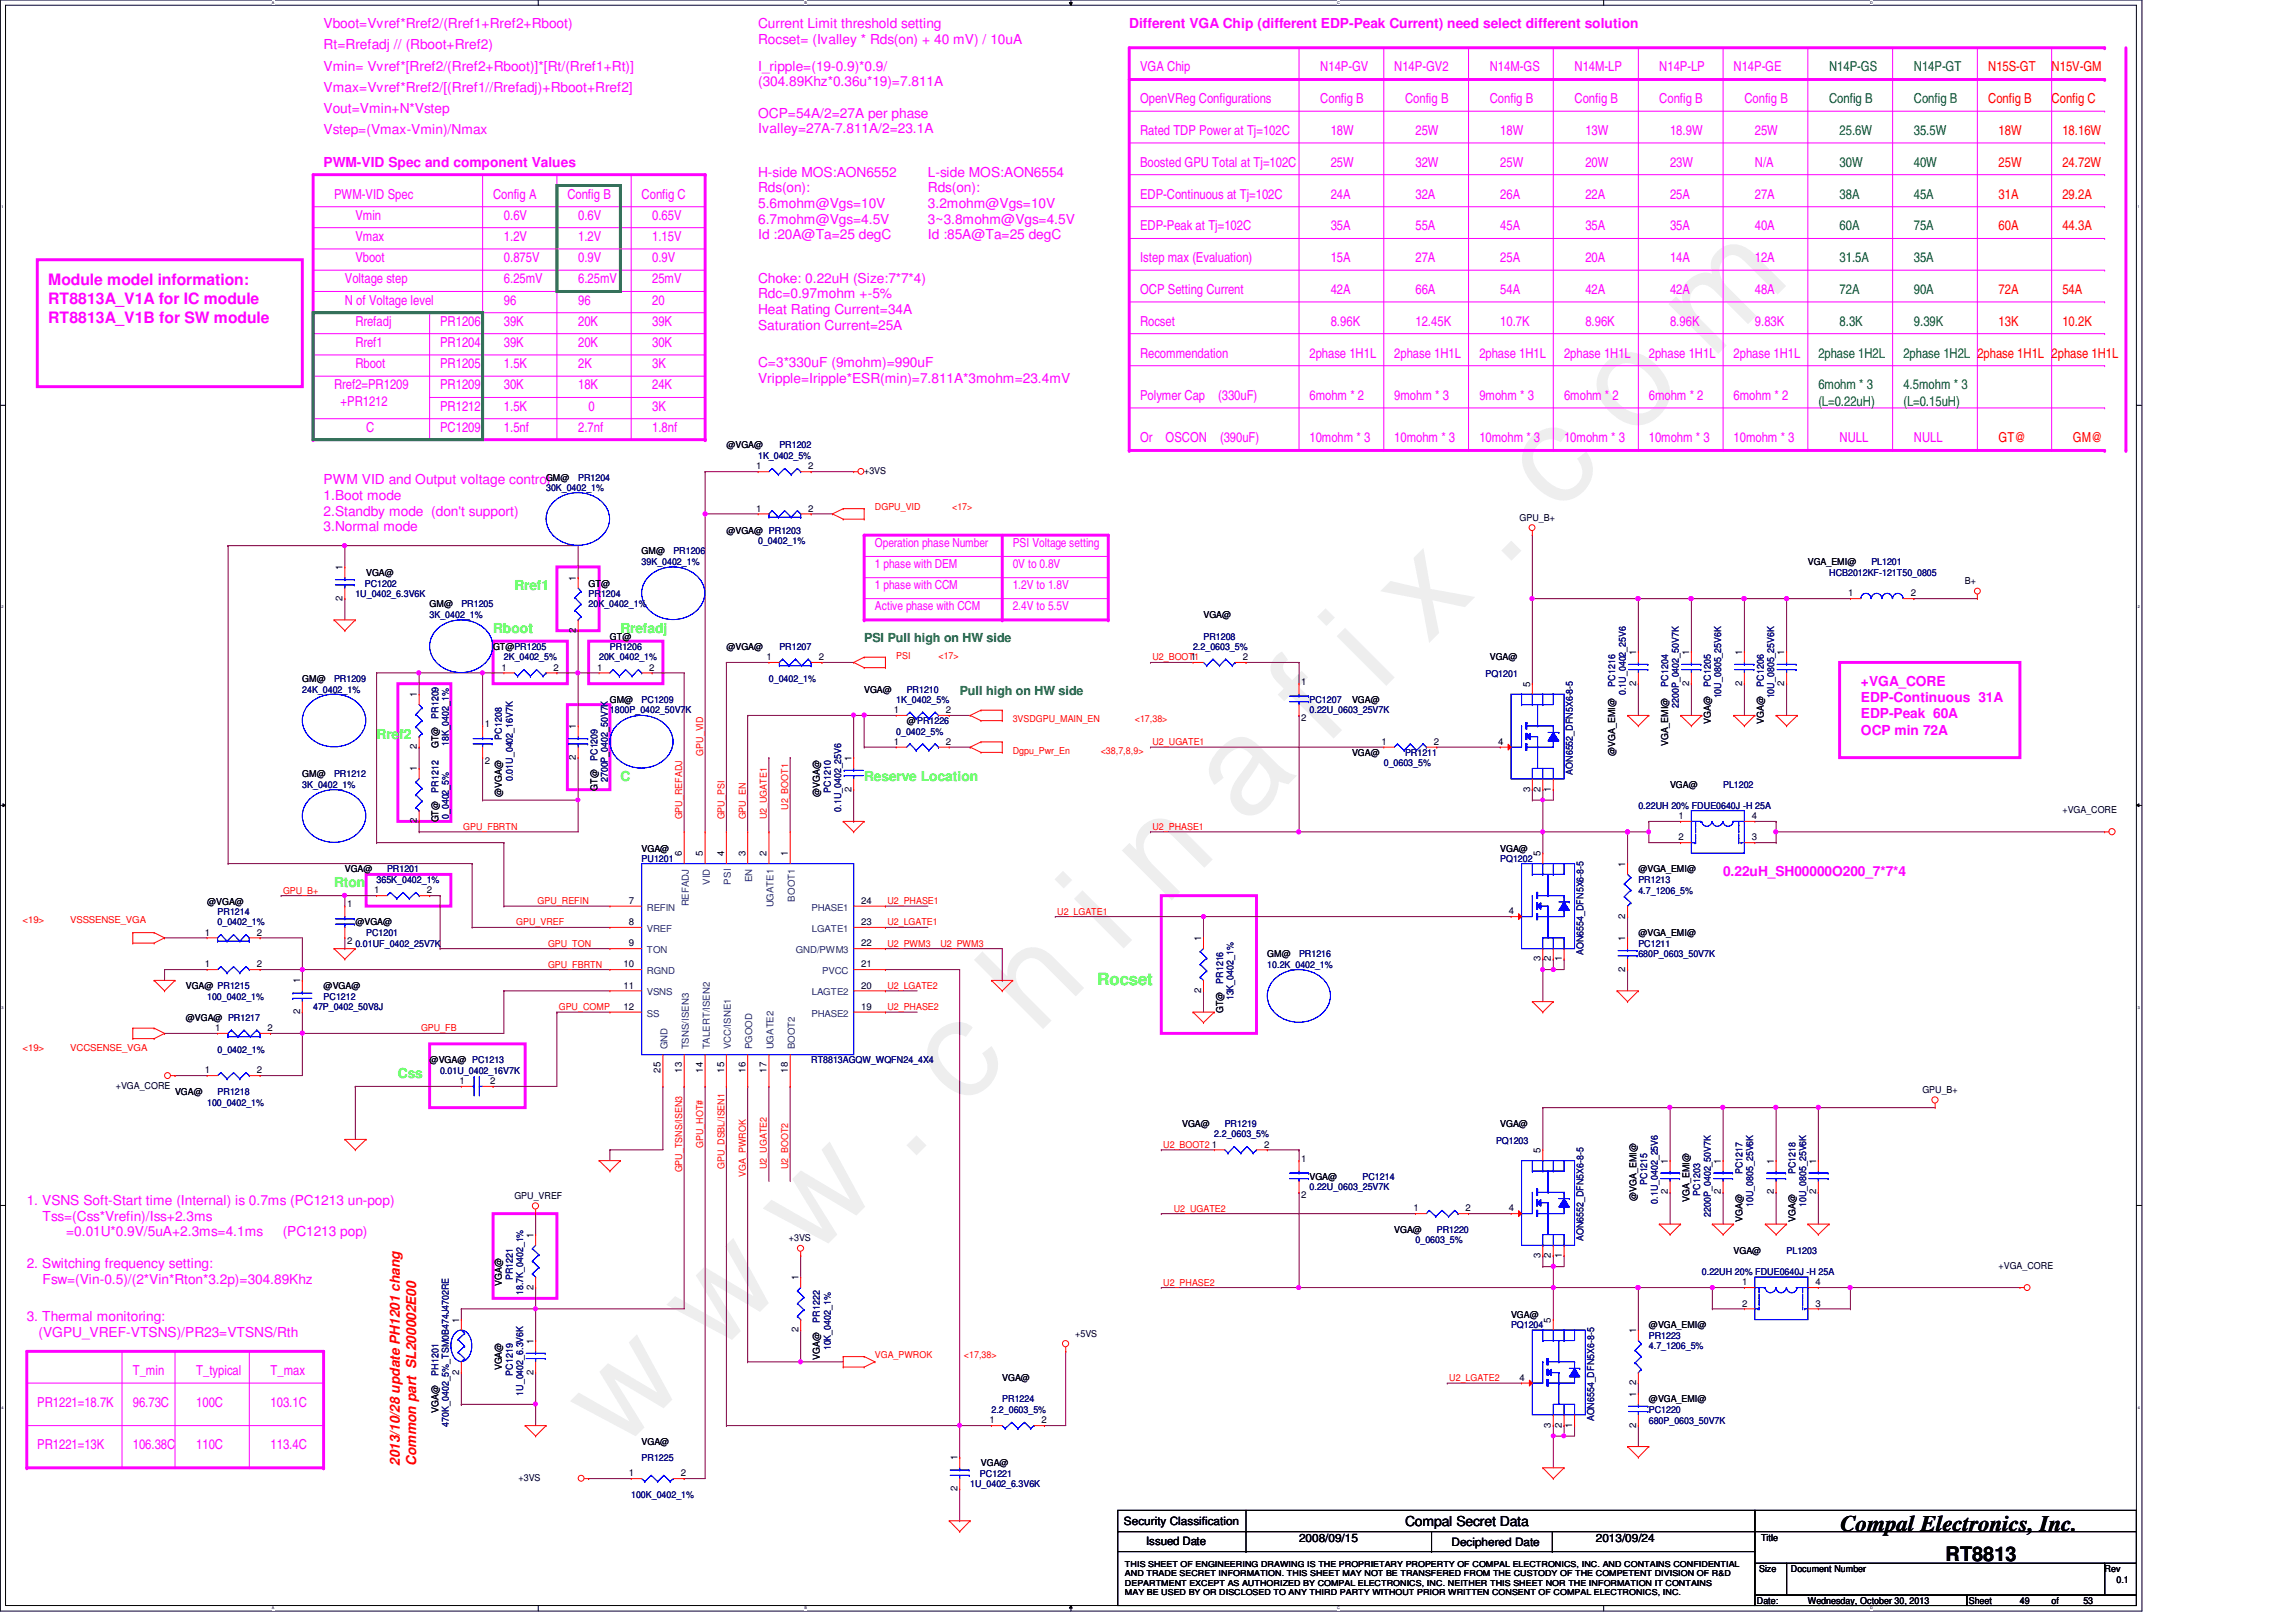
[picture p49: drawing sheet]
<svg xmlns="http://www.w3.org/2000/svg" width="297mm" height="210mm" viewBox="0 0 297 210" stroke-linecap="round" stroke-linejoin="round" font-family="sans-serif">
<defs><g id="words">
<text font-size="17.6" fill="#f0f" x="80.1" y="188" transform="rotate(-45 80.1 188)">w w w . c h i n a f i x . c o m</text>
<text font-size="2.9" x="238.1" y="198.1">Compal Electronics, Inc.</text>
<text font-size="2.6" x="251.7" y="202">RT8813</text>
<text font-size="2.2" fill="#0f0" x="142" y="127.5">Rocset</text>
<g font-size="2" fill="#f0f">
<text x="6.2" y="36.9">Module model information:</text>
<text x="6.2" y="39.3">RT8813A_V1A for IC module</text>
<text x="6.2" y="41.8">RT8813A_V1B for SW module</text>
</g>
<g font-size="1.8" fill="#f0f">
<text x="41.9" y="3.6">Vboot=Vvref*Rref2/(Rref1+Rref2+Rboot)</text>
<text x="98.1" y="3.6">Current Limit threshold setting</text>
<text x="98.1" y="5.7">Rocset= (Ivalley * Rds(on) + 40 mV) / 10uA</text>
<text x="146.1" y="3.7">Different VGA Chip (different EDP-Peak Current) need select different solution</text>
<text x="41.9" y="6.4">Rt=Rrefadj // (Rboot+Rref2)</text>
<text x="41.9" y="9.1">Vmin= Vvref*[Rref2/(Rref2+Rboot)]*[Rt/(Rref1+Rt)]</text>
<text x="41.9" y="11.9">Vmax=Vvref*Rref2/[(Rref1//Rrefadj)+Rboot+Rref2]</text>
<text x="98.1" y="9.1">I_ripple=(19-0.9)*0.9/</text>
<text x="98.1" y="11.2">(304.89Khz*0.36u*19)=7.811A</text>
<text x="147.5" y="9.2">VGA Chip</text>
<text x="170.8" y="9.2">N14P-GV</text>
<text x="180.4" y="9.2">N14P-GV2</text>
<text x="192.7" y="9.2">N14M-GS</text>
<text x="203.7" y="9.2">N14M-LP</text>
<text x="214.7" y="9.2">N14P-LP</text>
<text x="224.3" y="9.2">N14P-GE</text>
<text x="41.9" y="14.6">Vout=Vmin+N*Vstep</text>
<text x="41.9" y="17.4">Vstep=(Vmax-Vmin)/Nmax</text>
<text x="98.1" y="15.2">OCP=54A/2=27A per phase</text>
<text x="98.1" y="17.3">Ivalley=27A-7.811A/2=23.1A</text>
<text x="147.5" y="13.3">OpenVReg Configurations</text>
<text x="147.5" y="17.4">Rated TDP Power at Tj=102C</text>
<text x="170.8" y="13.3">Config B</text>
<text x="172.2" y="17.4">18W</text>
<text x="181.8" y="13.3">Config B</text>
<text x="183.1" y="17.4">25W</text>
<text x="192.7" y="13.3">Config B</text>
<text x="194.1" y="17.4">18W</text>
<text x="203.7" y="13.3">Config B</text>
<text x="205.1" y="17.4">13W</text>
<text x="214.7" y="13.3">Config B</text>
<text x="216.1" y="17.4">18.9W</text>
<text x="225.7" y="13.3">Config B</text>
<text x="227" y="17.4">25W</text>
<text x="41.9" y="21.5">PWM-VID Spec and component Values</text>
<text x="98.1" y="22.9">H-side MOS:AON6552</text>
<text x="120.1" y="22.9">L-side MOS:AON6554</text>
<text x="147.5" y="21.6">Boosted GPU Total at Tj=102C</text>
<text x="172.2" y="21.6">25W</text>
<text x="183.1" y="21.6">32W</text>
<text x="194.1" y="21.6">25W</text>
<text x="205.1" y="21.6">20W</text>
<text x="216.1" y="21.6">23W</text>
<text x="227" y="21.6">N/A</text>
<text x="43.2" y="25.7">PWM-VID Spec</text>
<text x="46" y="28.4">Vmin</text>
<text x="63.8" y="25.7">Config A</text>
<text x="65.2" y="28.4">0.6V</text>
<text x="73.4" y="25.7">Config B</text>
<text x="74.8" y="28.4">0.6V</text>
<text x="83" y="25.7">Config C</text>
<text x="84.4" y="28.4">0.65V</text>
<text x="98.1" y="24.9">Rds(on):</text>
<text x="98.1" y="26.9">5.6mohm@Vgs=10V</text>
<text x="98.1" y="29">6.7mohm@Vgs=4.5V</text>
<text x="120.1" y="24.9">Rds(on):</text>
<text x="120.1" y="26.9">3.2mohm@Vgs=10V</text>
<text x="120.1" y="29">3~3.8mohm@Vgs=4.5V</text>
<text x="147.5" y="25.7">EDP-Continuous at Tj=102C</text>
<text x="147.5" y="29.8">EDP-Peak at Tj=102C</text>
<text x="172.2" y="29.8">35A</text>
<text x="172.2" y="25.7">24A</text>
<text x="183.1" y="25.7">32A</text>
<text x="183.1" y="29.8">55A</text>
<text x="194.1" y="29.8">45A</text>
<text x="194.1" y="25.7">26A</text>
<text x="205.1" y="29.8">35A</text>
<text x="205.1" y="25.7">22A</text>
<text x="216.1" y="29.8">35A</text>
<text x="216.1" y="25.7">25A</text>
<text x="227" y="29.8">40A</text>
<text x="227" y="25.7">27A</text>
<text x="46" y="31.2">Vmax</text>
<text x="46" y="33.9">Vboot</text>
<text x="65.2" y="31.2">1.2V</text>
<text x="65.2" y="33.9">0.875V</text>
<text x="74.8" y="31.2">1.2V</text>
<text x="74.8" y="33.9">0.9V</text>
<text x="84.4" y="31.2">1.15V</text>
<text x="84.4" y="33.9">0.9V</text>
<text x="98.1" y="31">Id :20A@Ta=25 degC</text>
<text x="120.1" y="31">Id :85A@Ta=25 degC</text>
<text x="147.5" y="33.9">Istep max (Evaluation)</text>
<text x="172.2" y="33.9">15A</text>
<text x="183.1" y="33.9">27A</text>
<text x="194.1" y="33.9">25A</text>
<text x="205.1" y="33.9">20A</text>
<text x="216.1" y="33.9">14A</text>
<text x="227" y="33.9">12A</text>
<text x="44.6" y="36.7">Voltage step</text>
<text x="44.6" y="39.4">N of Voltage level</text>
<text x="65.2" y="36.7">6.25mV</text>
<text x="65.2" y="39.4">96</text>
<text x="74.8" y="36.7">6.25mV</text>
<text x="74.8" y="39.4">96</text>
<text x="84.4" y="36.7">25mV</text>
<text x="84.4" y="39.4">20</text>
<text x="98.1" y="36.6">Choke: 0.22uH (Size:7*7*4)</text>
<text x="98.1" y="38.6">Rdc=0.97mohm +-5%</text>
<text x="98.1" y="40.6">Heat Rating Current=34A</text>
<text x="147.5" y="38">OCP Setting Current</text>
<text x="172.2" y="38">42A</text>
<text x="183.1" y="38">66A</text>
<text x="194.1" y="38">54A</text>
<text x="205.1" y="38">42A</text>
<text x="216.1" y="38">42A</text>
<text x="227" y="38">48A</text>
<text x="46" y="42.2">Rrefadj</text>
<text x="46" y="44.9">Rref1</text>
<text x="46" y="47.6">Rboot</text>
<text x="56.9" y="42.2">PR1206</text>
<text x="56.9" y="44.9">PR1204</text>
<text x="56.9" y="47.6">PR1205</text>
<text x="65.2" y="42.2">39K</text>
<text x="65.2" y="44.9">39K</text>
<text x="65.2" y="47.6">1.5K</text>
<text x="74.8" y="47.6">2K</text>
<text x="74.8" y="42.2">20K</text>
<text x="74.8" y="44.9">20K</text>
<text x="84.4" y="47.6">3K</text>
<text x="84.4" y="42.2">39K</text>
<text x="84.4" y="44.9">30K</text>
<text x="98.1" y="42.7">Saturation Current=25A</text>
<text x="98.1" y="47.5">C=3*330uF (9mohm)=990uF</text>
<text x="147.5" y="42.2">Rocset</text>
<text x="147.5" y="46.3">Recommendation</text>
<text x="169.4" y="46.3">2phase 1H1L</text>
<text x="172.2" y="42.2">8.96K</text>
<text x="180.4" y="46.3">2phase 1H1L</text>
<text x="183.1" y="42.2">12.45K</text>
<text x="191.4" y="46.3">2phase 1H1L</text>
<text x="194.1" y="42.2">10.7K</text>
<text x="202.4" y="46.3">2phase 1H1L</text>
<text x="205.1" y="42.2">8.96K</text>
<text x="213.3" y="46.3">2phase 1H1L</text>
<text x="216.1" y="42.2">8.96K</text>
<text x="224.3" y="46.3">2phase 1H1L</text>
<text x="227" y="42.2">9.83K</text>
<text x="43.2" y="50.4">Rref2=PR1209</text>
<text x="44.1" y="52.5">+PR1212</text>
<text x="56.9" y="50.4">PR1209</text>
<text x="56.9" y="53.1">PR1212</text>
<text x="65.2" y="50.4">30K</text>
<text x="65.2" y="53.1">1.5K</text>
<text x="74.8" y="50.4">18K</text>
<text x="76.2" y="53.1">0</text>
<text x="84.4" y="53.1">3K</text>
<text x="84.4" y="50.4">24K</text>
<text x="98.1" y="49.6">Vripple=Iripple*ESR(min)=7.811A*3mohm=23.4mV</text>
<text x="147.5" y="51.7">Polymer Cap</text>
<text x="157.6" y="51.7">(330uF)</text>
<text x="169.4" y="51.7">6mohm * 2</text>
<text x="180.4" y="51.7">9mohm * 3</text>
<text x="191.4" y="51.7">9mohm * 3</text>
<text x="202.3" y="51.7">6mohm * 2</text>
<text x="213.3" y="51.7">6mohm * 2</text>
<text x="224.3" y="51.7">6mohm * 2</text>
<text x="47.4" y="55.9">C</text>
<text x="56.9" y="55.9">PC1209</text>
<text x="65.2" y="55.9">1.5nf</text>
<text x="74.8" y="55.9">2.7nf</text>
<text x="84.4" y="55.9">1.8nf</text>
<text x="147.5" y="57.2">Or</text>
<text x="150.8" y="57.2">OSCON</text>
<text x="157.9" y="57.2">(390uF)</text>
<text x="169.4" y="57.2">10mohm * 3</text>
<text x="180.4" y="57.2">10mohm * 3</text>
<text x="191.4" y="57.2">10mohm * 3</text>
<text x="202.4" y="57.2">10mohm * 3</text>
<text x="213.3" y="57.2">10mohm * 3</text>
<text x="224.3" y="57.2">10mohm * 3</text>
<text x="238" y="57.2">NULL</text>
<text x="247.6" y="57.2">NULL</text>
<text x="41.9" y="62.7">PWM VID and Output voltage control</text>
<text x="41.9" y="64.7">1.Boot mode</text>
<text x="41.9" y="66.7">2.Standby mode (don't support)</text>
<text x="41.9" y="68.7">3.Normal mode</text>
<text x="240.7" y="88.7">+VGA_CORE</text>
<text x="240.7" y="90.8">EDP-Continuous 31A</text>
<text x="240.7" y="93">EDP-Peak 60A</text>
<text x="240.7" y="95.1">OCP min 72A</text>
<text x="222.9" y="113.4">0.22uH_SH00000O200_7*7*4</text>
<text x="3.5" y="155.9">1. VSNS Soft-Start time (Internal) is 0.7ms (PC1213 un-pop)</text>
<text x="5.5" y="157.9">Tss=(Css*Vrefin)/Iss+2.3ms</text>
<text x="8.5" y="160">=0.01U*0.9V/5uA+2.3ms=4.1ms</text>
<text x="36.6" y="160">(PC1213 pop)</text>
<text x="3.5" y="164.1">2. Switching frequency setting:</text>
<text x="5.5" y="166.2">Fsw=(Vin-0.5)/(2*Vin*Rton*3.2p)=304.89Khz</text>
<text x="3.5" y="171">3. Thermal monitoring:</text>
<text x="5" y="173">(VGPU_VREF-VTSNS)/PR23=VTSNS/Rth</text>
<text x="17.2" y="177.9">T_min</text>
<text x="25.4" y="177.9">T_typical</text>
<text x="35" y="177.9">T_max</text>
<text x="4.8" y="182">PR1221=18.7K</text>
<text x="17.2" y="182">96.73C</text>
<text x="25.4" y="182">100C</text>
<text x="35" y="182">103.1C</text>
<text x="4.8" y="187.5">PR1221=13K</text>
<text x="17.2" y="187.5">106.38C</text>
<text x="25.4" y="187.5">110C</text>
<text x="35" y="187.5">113.4C</text>
</g>
<g font-size="1.8" fill="#008000">
<text x="236.6" y="9.2">N14P-GS</text>
<text x="247.6" y="9.2">N14P-GT</text>
<text x="236.6" y="13.3">Config B</text>
<text x="238" y="17.4">25.6W</text>
<text x="247.6" y="13.3">Config B</text>
<text x="247.6" y="17.4">35.5W</text>
<text x="238" y="21.6">30W</text>
<text x="247.6" y="21.6">40W</text>
<text x="238" y="25.7">38A</text>
<text x="238" y="29.8">60A</text>
<text x="247.6" y="25.7">45A</text>
<text x="247.6" y="29.8">75A</text>
<text x="238" y="33.9">31.5A</text>
<text x="247.6" y="33.9">35A</text>
<text x="238" y="38">72A</text>
<text x="247.6" y="38">90A</text>
<text x="235.2" y="46.3">2phase 1H2L</text>
<text x="238" y="42.2">8.3K</text>
<text x="246.2" y="46.3">2phase 1H2L</text>
<text x="247.6" y="42.2">9.39K</text>
<text x="235.2" y="50.4">6mohm * 3</text>
<text x="235.2" y="52.5">(L=0.22uH)</text>
<text x="246.2" y="50.4">4.5mohm * 3</text>
<text x="246.2" y="52.5">(L=0.15uH)</text>
</g>
<g font-size="1.8" fill="#f00">
<text x="257.2" y="9.2">N15S-GT</text>
<text x="265.4" y="9.2">N15V-GM</text>
<text x="257.2" y="13.3">Config B</text>
<text x="258.6" y="17.4">18W</text>
<text x="265.4" y="13.3">Config C</text>
<text x="266.8" y="17.4">18.16W</text>
<text x="258.6" y="21.6">25W</text>
<text x="266.8" y="21.6">24.72W</text>
<text x="258.6" y="25.7">31A</text>
<text x="258.6" y="29.8">60A</text>
<text x="266.8" y="25.7">29.2A</text>
<text x="266.8" y="29.8">44.3A</text>
<text x="258.6" y="38">72A</text>
<text x="266.8" y="38">54A</text>
<text x="255.8" y="46.3">2phase 1H1L 2phase 1H1L</text>
<text x="258.6" y="42.2">13K</text>
<text x="266.8" y="42.2">10.2K</text>
<text x="258.6" y="57.2">GT@</text>
<text x="268.2" y="57.2">GM@</text>
<text x="51.7" y="189.7" transform="rotate(-90 51.7 189.7)">2013/10/28 update PH1201 chang</text>
<text x="53.8" y="189.7" transform="rotate(-90 53.8 189.7)">Common part SL200002E00</text>
</g>
<g font-size="1.8" fill="#0f0">
<text x="66.5" y="76.4">Rref1</text>
<text x="63.8" y="81.9">Rboot</text>
<text x="80.3" y="81.9">Rrefadj</text>
<text x="48.7" y="95.6">Rref2</text>
<text x="80.3" y="101.1">C</text>
<text x="111.8" y="101.1">Reserve Location</text>
<text x="43.2" y="114.8">Rton</text>
<text x="51.5" y="139.5">Css</text>
</g>
<text font-size="1.8" x="181.8" y="197.5">Compal Secret Data</text>
<g font-size="1.6" fill="#f0f">
<text x="113.2" y="70.7">Operation phase Number</text>
<text x="131" y="70.7">PSI Voltage setting</text>
<text x="113.2" y="73.5">1 phase with DEM</text>
<text x="113.2" y="76.2">1 phase with CCM</text>
<text x="131" y="76.2">1.2V to 1.8V</text>
<text x="131" y="73.5">0V to 0.8V</text>
<text x="113.2" y="79">Active phase with CCM</text>
<text x="131" y="79">2.4V to 5.5V</text>
</g>
<g font-size="1.6" fill="#008000">
<text x="111.8" y="83.1">PSI Pull high on HW side</text>
<text x="124.2" y="90">Pull high on HW side</text>
</g>
<g font-size="1.5">
<text x="145.4" y="197.4">Security Classification</text>
<text x="148.3" y="199.9">Issued Date</text>
<text x="168.1" y="199.6">2008/09/15</text>
<text x="187.8" y="200.1">Deciphered Date</text>
<text x="206.5" y="199.6">2013/09/24</text>
</g>
<g font-size="1.2">
<text x="94" y="58">@VGA@</text>
<text x="70.7" y="62.2">GM@</text>
<text x="97.8" y="60.7">1</text>
<text x="104.6" y="60.7">2</text>
<text x="111.8" y="61.3">+3VS</text>
<text x="83" y="71.8">GM@</text>
<text x="94" y="69">@VGA@ PR1203</text>
<text x="97.8" y="66.2">1</text>
<text x="104.6" y="66.2">2</text>
<text x="196.6" y="67.4">GPU_B+</text>
<text x="44.3" y="77.8" transform="rotate(-90 44.3 77.8)">2</text>
<text x="44.3" y="73.8" transform="rotate(-90 44.3 73.8)">1</text>
<text x="47.4" y="74.5">VGA@</text>
<text x="74.5" y="75.1" transform="rotate(-90 74.5 75.1)">1</text>
<text x="76.2" y="75.9">GT@</text>
<text x="233.9" y="73.2">VGA_EMI@</text>
<text x="239.1" y="77.2">1</text>
<text x="247.2" y="77.2">2</text>
<text x="254.2" y="75.6">B+</text>
<text x="55.6" y="78.6">GM@</text>
<text x="74.5" y="81.9" transform="rotate(-90 74.5 81.9)">2</text>
<text x="78.9" y="82.8">GT@</text>
<text x="155.7" y="80">VGA@</text>
<text x="39.1" y="88.2">GM@</text>
<text x="63.8" y="84.1">GT@PR1205</text>
<text x="64.9" y="86.8">1</text>
<text x="71.6" y="86.8">2</text>
<text x="77.3" y="86.8">1</text>
<text x="84" y="86.8">2</text>
<text x="94" y="84.1">@VGA@</text>
<text x="99.2" y="85.4">1</text>
<text x="105.9" y="85.4">2</text>
<text x="111.8" y="89.6">VGA@</text>
<text x="154" y="85.4">1</text>
<text x="160.8" y="85.4">2</text>
<text x="168.4" y="88.6">1</text>
<text x="192.7" y="85.5">VGA@</text>
<text x="197.9" y="88.9" transform="rotate(-90 197.9 88.9)">5</text>
<text x="211.7" y="88.7" transform="rotate(-90 211.7 88.7)">2</text>
<text x="211.7" y="84.8" transform="rotate(-90 211.7 84.8)">1</text>
<text x="218.5" y="88.7" transform="rotate(-90 218.5 88.7)">2</text>
<text x="218.5" y="84.8" transform="rotate(-90 218.5 84.8)">1</text>
<text x="225.4" y="88.7" transform="rotate(-90 225.4 88.7)">2</text>
<text x="225.4" y="84.8" transform="rotate(-90 225.4 84.8)">1</text>
<text x="230.8" y="88.7" transform="rotate(-90 230.8 88.7)">2</text>
<text x="230.8" y="84.8" transform="rotate(-90 230.8 84.8)">1</text>
<text x="53.9" y="90.2" transform="rotate(-90 53.9 90.2)">1</text>
<text x="62.7" y="94.1">1</text>
<text x="74.5" y="94.4" transform="rotate(-90 74.5 94.4)">1</text>
<text x="78.9" y="91">GM@</text>
<text x="115.7" y="92.3">1</text>
<text x="117.3" y="93.7">@PR1226</text>
<text x="122.4" y="92.3">2</text>
<text x="168.4" y="93.3">2</text>
<text x="174.9" y="91">VGA@</text>
<text x="221.3" y="93.7" transform="rotate(-90 221.3 93.7)">VGA@</text>
<text x="228.2" y="93.7" transform="rotate(-90 228.2 93.7)">VGA@</text>
<text x="39.1" y="100.6">GM@</text>
<text x="53.9" y="99.8" transform="rotate(-90 53.9 99.8)">1</text>
<text x="53.9" y="97" transform="rotate(-90 53.9 97)">2</text>
<text x="56.7" y="96.8" transform="rotate(-90 56.7 96.8)">GT@</text>
<text x="62.7" y="98.8">2</text>
<text x="74.5" y="98.3" transform="rotate(-90 74.5 98.3)">2</text>
<text x="110.1" y="98.5" transform="rotate(-90 110.1 98.5)">1</text>
<text x="115.7" y="96.4">1</text>
<text x="122.4" y="96.4">2</text>
<text x="174.9" y="97.8">VGA@</text>
<text x="178.7" y="96.4">1</text>
<text x="185.5" y="96.4">2</text>
<text x="193.8" y="96.4">4</text>
<text x="209" y="97.8" transform="rotate(-90 209 97.8)">@VGA_EMI@</text>
<text x="215.8" y="96.6" transform="rotate(-90 215.8 96.6)">VGA_EMI@</text>
<text x="216.1" y="101.9">VGA@</text>
<text x="53.9" y="106.6" transform="rotate(-90 53.9 106.6)">2</text>
<text x="56.7" y="106.4" transform="rotate(-90 56.7 106.4)">GT@</text>
<text x="64.9" y="103.1" transform="rotate(-90 64.9 103.1)">@VGA@</text>
<text x="77.3" y="102.3" transform="rotate(-90 77.3 102.3)">GT@</text>
<text x="106.1" y="103.1" transform="rotate(-90 106.1 103.1)">@VGA@</text>
<text x="110.1" y="102.4" transform="rotate(-90 110.1 102.4)">2</text>
<text x="197.9" y="102.4" transform="rotate(-90 197.9 102.4)">3</text>
<text x="199.3" y="102.4" transform="rotate(-90 199.3 102.4)">2</text>
<text x="200.7" y="102.4" transform="rotate(-90 200.7 102.4)">1</text>
<text x="217.2" y="106">1</text>
<text x="226.6" y="106">4</text>
<text x="266.8" y="105.2">+VGA_CORE</text>
<text x="44.6" y="112.9">VGA@</text>
<text x="83" y="110.2">VGA@</text>
<text x="88.2" y="110.8" transform="rotate(-90 88.2 110.8)">6</text>
<text x="90.9" y="110.8" transform="rotate(-90 90.9 110.8)">5</text>
<text x="93.7" y="110.8" transform="rotate(-90 93.7 110.8)">4</text>
<text x="96.4" y="110.8" transform="rotate(-90 96.4 110.8)">3</text>
<text x="99.2" y="110.8" transform="rotate(-90 99.2 110.8)">2</text>
<text x="101.9" y="110.8" transform="rotate(-90 101.9 110.8)">1</text>
<text x="194.1" y="110.2">VGA@</text>
<text x="199.3" y="110.8" transform="rotate(-90 199.3 110.8)">5</text>
<text x="210.3" y="112.2" transform="rotate(-90 210.3 112.2)">1</text>
<text x="212" y="112.9">@VGA_EMI@</text>
<text x="217.2" y="108.8">2</text>
<text x="226.6" y="108.8">3</text>
<text x="26.8" y="117.1">@VGA@</text>
<text x="44.9" y="117.4">1</text>
<text x="46" y="119.8">@VGA@</text>
<text x="48.4" y="115.6">1</text>
<text x="55.2" y="115.6">2</text>
<text x="81.4" y="117">7</text>
<text x="81.4" y="119.7">8</text>
<text x="111.4" y="119.7">23</text>
<text x="111.4" y="117">24</text>
<text x="195.2" y="118.3">4</text>
<text x="210.3" y="118.9" transform="rotate(-90 210.3 118.9)">2</text>
<text x="26.5" y="125.2">1</text>
<text x="26.5" y="121.1">1</text>
<text x="33.2" y="125.2">2</text>
<text x="33.2" y="121.1">2</text>
<text x="44.9" y="122.1">2</text>
<text x="80.7" y="125.2">10</text>
<text x="81.4" y="122.5">9</text>
<text x="111.4" y="125.2">21</text>
<text x="111.4" y="122.5">22</text>
<text x="155.4" y="121.8" transform="rotate(-90 155.4 121.8)">1</text>
<text x="164" y="123.9">GM@</text>
<text x="199.3" y="124.4" transform="rotate(-90 199.3 124.4)">3</text>
<text x="200.7" y="124.4" transform="rotate(-90 200.7 124.4)">2</text>
<text x="202.1" y="124.4" transform="rotate(-90 202.1 124.4)">1</text>
<text x="210.3" y="125.8" transform="rotate(-90 210.3 125.8)">2</text>
<text x="210.3" y="121.8" transform="rotate(-90 210.3 121.8)">1</text>
<text x="212" y="121.2">@VGA_EMI@</text>
<text x="24" y="128">VGA@ PR1215</text>
<text x="38.8" y="131.3" transform="rotate(-90 38.8 131.3)">2</text>
<text x="38.8" y="127.3" transform="rotate(-90 38.8 127.3)">1</text>
<text x="41.9" y="128">@VGA@</text>
<text x="80.7" y="127.9">11</text>
<text x="80.7" y="130.7">12</text>
<text x="111.4" y="127.9">20</text>
<text x="111.4" y="130.7">19</text>
<text x="155.4" y="128.5" transform="rotate(-90 155.4 128.5)">2</text>
<text x="158.2" y="131.1" transform="rotate(-90 158.2 131.1)">GT@</text>
<text x="24" y="132.1">@VGA@ PR1217</text>
<text x="27.9" y="133.4">1</text>
<text x="34.6" y="133.4">2</text>
<text x="55.6" y="137.6">@VGA@ PC1213</text>
<text x="15" y="140.9">+VGA_CORE</text>
<text x="22.6" y="141.7">VGA@</text>
<text x="26.5" y="138.9">1</text>
<text x="33.2" y="138.9">2</text>
<text x="59.4" y="140.3">1</text>
<text x="63.4" y="140.3">2</text>
<text x="85.5" y="138.8" transform="rotate(-90 85.5 138.8)">25</text>
<text x="88.2" y="138.8" transform="rotate(-90 88.2 138.8)">13</text>
<text x="90.9" y="138.8" transform="rotate(-90 90.9 138.8)">14</text>
<text x="93.7" y="138.8" transform="rotate(-90 93.7 138.8)">15</text>
<text x="96.4" y="138.8" transform="rotate(-90 96.4 138.8)">16</text>
<text x="99.2" y="138.8" transform="rotate(-90 99.2 138.8)">17</text>
<text x="101.9" y="138.8" transform="rotate(-90 101.9 138.8)">18</text>
<text x="248.7" y="141.4">GPU_B+</text>
<text x="152.9" y="145.8">VGA@</text>
<text x="156.8" y="148.5">1</text>
<text x="163.5" y="148.5">2</text>
<text x="194.1" y="145.8">VGA@</text>
<text x="199.3" y="149.2" transform="rotate(-90 199.3 149.2)">5</text>
<text x="66.5" y="155.2">GPU_VREF</text>
<text x="168.4" y="150.3">1</text>
<text x="168.4" y="155">2</text>
<text x="169.4" y="152.7">VGA@</text>
<text x="211.7" y="155.4" transform="rotate(-90 211.7 155.4)">@VGA_EMI@</text>
<text x="215.8" y="154.6" transform="rotate(-90 215.8 154.6)">2</text>
<text x="215.8" y="150.6" transform="rotate(-90 215.8 150.6)">1</text>
<text x="218.6" y="155.5" transform="rotate(-90 218.6 155.5)">VGA_EMI@</text>
<text x="222.6" y="154.6" transform="rotate(-90 222.6 154.6)">2</text>
<text x="222.6" y="150.6" transform="rotate(-90 222.6 150.6)">1</text>
<text x="229.5" y="154.6" transform="rotate(-90 229.5 154.6)">2</text>
<text x="229.5" y="150.6" transform="rotate(-90 229.5 150.6)">1</text>
<text x="234.9" y="154.6" transform="rotate(-90 234.9 154.6)">2</text>
<text x="234.9" y="150.6" transform="rotate(-90 234.9 150.6)">1</text>
<text x="69" y="160.2" transform="rotate(-90 69 160.2)">1</text>
<text x="102.1" y="160.7">+3VS</text>
<text x="180.4" y="159.6">VGA@</text>
<text x="182.9" y="156.8">1</text>
<text x="189.6" y="156.8">2</text>
<text x="195.2" y="156.8">4</text>
<text x="225.4" y="158.2" transform="rotate(-90 225.4 158.2)">VGA@</text>
<text x="232.3" y="158.2" transform="rotate(-90 232.3 158.2)">VGA@</text>
<text x="64.9" y="166.4" transform="rotate(-90 64.9 166.4)">VGA@</text>
<text x="69" y="166.9" transform="rotate(-90 69 166.9)">2</text>
<text x="103.3" y="165.7" transform="rotate(-90 103.3 165.7)">1</text>
<text x="199.3" y="162.8" transform="rotate(-90 199.3 162.8)">3</text>
<text x="200.7" y="162.8" transform="rotate(-90 200.7 162.8)">2</text>
<text x="202.1" y="162.8" transform="rotate(-90 202.1 162.8)">1</text>
<text x="224.3" y="162.3">VGA@</text>
<text x="225.4" y="166.3">1</text>
<text x="234.9" y="166.3">4</text>
<text x="258.6" y="164.2">+VGA_CORE</text>
<text x="59.4" y="171.2" transform="rotate(-90 59.4 171.2)">1</text>
<text x="69" y="173.9" transform="rotate(-90 69 173.9)">1</text>
<text x="103.3" y="172.4" transform="rotate(-90 103.3 172.4)">2</text>
<text x="139.1" y="173">+5VS</text>
<text x="195.5" y="170.5">VGA@</text>
<text x="200.7" y="171.2" transform="rotate(-90 200.7 171.2)">5</text>
<text x="211.7" y="172.5" transform="rotate(-90 211.7 172.5)">1</text>
<text x="213.3" y="171.9">@VGA_EMI@</text>
<text x="225.4" y="169.1">2</text>
<text x="234.9" y="169.1">3</text>
<text x="59.4" y="177.9" transform="rotate(-90 59.4 177.9)">2</text>
<text x="64.9" y="177.3" transform="rotate(-90 64.9 177.3)">VGA@</text>
<text x="69" y="177.9" transform="rotate(-90 69 177.9)">2</text>
<text x="106.1" y="176" transform="rotate(-90 106.1 176)">VGA@</text>
<text x="129.7" y="178.8">VGA@</text>
<text x="196.6" y="178.7">4</text>
<text x="211.7" y="179.3" transform="rotate(-90 211.7 179.3)">2</text>
<text x="56.7" y="182.8" transform="rotate(-90 56.7 182.8)">VGA@</text>
<text x="128" y="184.2">1</text>
<text x="134.7" y="184.2">2</text>
<text x="200.7" y="184.7" transform="rotate(-90 200.7 184.7)">3</text>
<text x="202.1" y="184.7" transform="rotate(-90 202.1 184.7)">2</text>
<text x="203.4" y="184.7" transform="rotate(-90 203.4 184.7)">1</text>
<text x="211.7" y="184.7" transform="rotate(-90 211.7 184.7)">2</text>
<text x="211.7" y="180.8" transform="rotate(-90 211.7 180.8)">1</text>
<text x="213.3" y="181.5">@VGA_EMI@</text>
<text x="67.1" y="191.6">+3VS</text>
<text x="81.4" y="191.1">1</text>
<text x="83" y="187">VGA@</text>
<text x="88.1" y="191.1">2</text>
<text x="123.9" y="189" transform="rotate(-90 123.9 189)">1</text>
<text x="126.9" y="189.7">VGA@</text>
<text x="123.9" y="193" transform="rotate(-90 123.9 193)">2</text>
<text x="227.6" y="203.5">Size</text>
<text x="227.8" y="199.5">Title</text>
<text x="231.7" y="203.5">Document Number</text>
<text x="272.3" y="203.5">Rev</text>
<text x="227.3" y="207.6">Date:</text>
<text x="233.9" y="207.6">Wednesday, October 30, 2013</text>
<text x="254.7" y="207.6">Sheet</text>
<text x="261.3" y="207.6">49</text>
<text x="265.4" y="207.6">of</text>
<text x="269.5" y="207.6">53</text>
<text x="273.8" y="204.8">0.1</text>
</g>
<g font-size="1.2" fill="#000080">
<text x="98.1" y="59.4">1K_0402_5%</text>
<text x="100.8" y="58">PR1202</text>
<text x="70.7" y="63.5">30K_0402_1%</text>
<text x="74.8" y="62.2">PR1204</text>
<text x="87.1" y="71.8">PR1206</text>
<text x="98.1" y="70.4">0_0402_1%</text>
<text x="46" y="77.3">1U_0402_6.3V6K</text>
<text x="47.2" y="75.9">PC1202</text>
<text x="76.2" y="77.3">PR1204</text>
<text x="83" y="73.2">39K_0402_1%</text>
<text x="236.6" y="74.5">HCB2012KF-121T50_0805</text>
<text x="242.1" y="73.2">PL1201</text>
<text x="55.6" y="80">3K_0402_1%</text>
<text x="59.7" y="78.6">PR1205</text>
<text x="76.2" y="78.6">20K_0402_1%</text>
<text x="155.7" y="82.8">PR1208</text>
<text x="39.1" y="89.6">24K_0402_1%</text>
<text x="43.2" y="88.2">PR1209</text>
<text x="65.2" y="85.5">2K_0402_5%</text>
<text x="77.5" y="85.5">20K_0402_1%</text>
<text x="78.9" y="84.1">PR1206</text>
<text x="99.5" y="88.2">0_0402_1%</text>
<text x="100.8" y="84.1">PR1207</text>
<text x="117.3" y="89.6">PR1210</text>
<text x="154.3" y="84.1">2.2_0603_5%</text>
<text x="192.2" y="87.7">PQ1201</text>
<text x="209" y="88.9" transform="rotate(-90 209 88.9)">PC1216</text>
<text x="210.4" y="90" transform="rotate(-90 210.4 90)">0.1U_0402_25V6</text>
<text x="215.8" y="88.9" transform="rotate(-90 215.8 88.9)">PC1204</text>
<text x="221.3" y="88.9" transform="rotate(-90 221.3 88.9)">PC1205</text>
<text x="228.2" y="88.9" transform="rotate(-90 228.2 88.9)">PC1206</text>
<text x="56.7" y="93" transform="rotate(-90 56.7 93)">PR1209</text>
<text x="64.9" y="95.7" transform="rotate(-90 64.9 95.7)">PC1208</text>
<text x="78.9" y="92.3">1800P_0402_50V7K</text>
<text x="83" y="91">PC1209</text>
<text x="115.9" y="95.1">0_0402_5%</text>
<text x="115.9" y="91">1K_0402_5%</text>
<text x="169.4" y="91">PC1207</text>
<text x="169.4" y="92.3">0.22U_0603_25V7K</text>
<text x="217.2" y="91.6" transform="rotate(-90 217.2 91.6)">2200P_0402_50V7K</text>
<text x="222.7" y="90.4" transform="rotate(-90 222.7 90.4)">10U_0805_25V6K</text>
<text x="229.5" y="90.4" transform="rotate(-90 229.5 90.4)">10U_0805_25V6K</text>
<text x="39.1" y="101.9">3K_0402_1%</text>
<text x="43.2" y="100.6">PR1212</text>
<text x="58.1" y="96.6" transform="rotate(-90 58.1 96.6)">18K_0402_1%</text>
<text x="66.3" y="101.1" transform="rotate(-90 66.3 101.1)">0.01U_0402_16V7K</text>
<text x="77.3" y="98.5" transform="rotate(-90 77.3 98.5)">PC1209</text>
<text x="78.7" y="101.2" transform="rotate(-90 78.7 101.2)">2700P_0402_50V7K</text>
<text x="179" y="99.2">0_0603_5%</text>
<text x="181.8" y="97.8">PR1211</text>
<text x="203.5" y="100.2" transform="rotate(-90 203.5 100.2)">AON6552_DFN5X6-8-5</text>
<text x="222.9" y="101.9">PL1202</text>
<text x="56.7" y="102.6" transform="rotate(-90 56.7 102.6)">PR1212</text>
<text x="58.1" y="106" transform="rotate(-90 58.1 106)">0_0402_5%</text>
<text x="107.5" y="102.6" transform="rotate(-90 107.5 102.6)">PC1210</text>
<text x="108.8" y="105.1" transform="rotate(-90 108.8 105.1)">0.1U_0402_25V6</text>
<text x="212" y="104.7">0.22UH 20% FDUE0640J -H 25A</text>
<text x="50.1" y="112.9">PR1201</text>
<text x="83" y="111.5">PU1201</text>
<text x="194.1" y="111.5">PQ1202</text>
<text x="28.1" y="118.4">PR1214</text>
<text x="28.1" y="119.8">0_0402_1%</text>
<text x="48.7" y="114.3">365K_0402_1%</text>
<text x="212" y="114.3">PR1213</text>
<text x="212" y="115.7">4.7_1206_5%</text>
<text x="46" y="122.5">0.01UF_0402_25V7K</text>
<text x="47.4" y="121.2">PC1201</text>
<text x="164" y="125.3">10.2K_0402_1%</text>
<text x="168.1" y="123.9">PR1216</text>
<text x="204.8" y="123.6" transform="rotate(-90 204.8 123.6)">AON6554_DFN5X6-8-5</text>
<text x="212" y="122.5">PC1211</text>
<text x="212" y="123.9">680P_0603_50V7K</text>
<text x="26.8" y="129.4">100_0402_1%</text>
<text x="40.5" y="130.8">47P_0402_50V8J</text>
<text x="41.9" y="129.4">PC1212</text>
<text x="158.2" y="127.3" transform="rotate(-90 158.2 127.3)">PR1216</text>
<text x="159.6" y="129.5" transform="rotate(-90 159.6 129.5)">13K_0402_1%</text>
<text x="28.1" y="136.2">0_0402_1%</text>
<text x="104.9" y="137.6">RT8813AGQW_WQFN24_4X4</text>
<text x="26.8" y="143.1">100_0402_1%</text>
<text x="28.1" y="141.7">PR1218</text>
<text x="56.9" y="139">0.01U_0402_16V7K</text>
<text x="157.1" y="147.2">2.2_0603_5%</text>
<text x="158.5" y="145.8">PR1219</text>
<text x="193.5" y="148">PQ1203</text>
<text x="169.4" y="154.1">0.22U_0603_25V7K</text>
<text x="176.3" y="152.7">PC1214</text>
<text x="213.1" y="153.3" transform="rotate(-90 213.1 153.3)">PC1215</text>
<text x="214.5" y="155.8" transform="rotate(-90 214.5 155.8)">0.1U_0402_25V6</text>
<text x="220" y="154.7" transform="rotate(-90 220 154.7)">PC1203</text>
<text x="225.4" y="152" transform="rotate(-90 225.4 152)">PC1217</text>
<text x="232.3" y="152" transform="rotate(-90 232.3 152)">PC1218</text>
<text x="183.1" y="160.9">0_0603_5%</text>
<text x="185.9" y="159.6">PR1220</text>
<text x="204.8" y="160.6" transform="rotate(-90 204.8 160.6)">AON6552_DFN5X6-8-5</text>
<text x="221.3" y="157.4" transform="rotate(-90 221.3 157.4)">2200P_0402_50V7K</text>
<text x="226.8" y="156.2" transform="rotate(-90 226.8 156.2)">10U_0805_25V6K</text>
<text x="233.7" y="156.2" transform="rotate(-90 233.7 156.2)">10U_0805_25V6K</text>
<text x="66.3" y="165.7" transform="rotate(-90 66.3 165.7)">PR1221</text>
<text x="67.7" y="167.6" transform="rotate(-90 67.7 167.6)">18.7K_0402_1%</text>
<text x="220.2" y="165.1">0.22UH 20% FDUE0640J -H 25A</text>
<text x="231.1" y="162.3">PL1203</text>
<text x="106.1" y="171.2" transform="rotate(-90 106.1 171.2)">PR1222</text>
<text x="195.5" y="171.9">PQ1204</text>
<text x="213.3" y="173.3">PR1223</text>
<text x="56.7" y="178" transform="rotate(-90 56.7 178)">PH1201</text>
<text x="66.3" y="178" transform="rotate(-90 66.3 178)">PC1219</text>
<text x="107.5" y="174.8" transform="rotate(-90 107.5 174.8)">10K_0402_1%</text>
<text x="213.3" y="174.6">4.7_1206_5%</text>
<text x="58.1" y="184.6" transform="rotate(-90 58.1 184.6)">470K_0402_5%_TSM0B474J4702RE</text>
<text x="67.7" y="180.6" transform="rotate(-90 67.7 180.6)">1U_0402_6.3V6K</text>
<text x="128.3" y="182.9">2.2_0603_5%</text>
<text x="129.7" y="181.5">PR1224</text>
<text x="206.2" y="183.9" transform="rotate(-90 206.2 183.9)">AON6554_DFN5X6-8-5</text>
<text x="213.3" y="182.9">PC1220</text>
<text x="213.3" y="184.2">680P_0603_50V7K</text>
<text x="83" y="189.1">PR1225</text>
<text x="126.8" y="191.1">PC1221</text>
<text x="81.7" y="193.8">100K_0402_1%</text>
<text x="125.5" y="192.5">1U_0402_6.3V6K</text>
</g>
<g font-size="1.2" fill="#f00">
<text x="113.2" y="66">DGPU_VID</text>
<text x="123.2" y="66">&lt;17&gt;</text>
<text x="115.9" y="85.2">PSI</text>
<text x="121.4" y="85.2">&lt;17&gt;</text>
<text x="149.1" y="85.5">U2_BOOT1</text>
<text x="131" y="93.4">3VSDGPU_MAIN_EN</text>
<text x="146.8" y="93.4">&lt;17,38&gt;</text>
<text x="91" y="97.8" transform="rotate(-90 91 97.8)">GPU_VID</text>
<text x="131" y="97.6">Dgpu_Pwr_En</text>
<text x="142.4" y="97.6">&lt;38,7,8,9&gt;</text>
<text x="149.1" y="96.4">U2_UGATE1</text>
<text x="59.9" y="107.4">GPU_FBRTN</text>
<text x="88.3" y="106" transform="rotate(-90 88.3 106)">GPU_REFADJ</text>
<text x="93.7" y="106" transform="rotate(-90 93.7 106)">GPU_PSI</text>
<text x="96.5" y="106" transform="rotate(-90 96.5 106)">GPU_EN</text>
<text x="99.2" y="106" transform="rotate(-90 99.2 106)">U2_UGATE1</text>
<text x="102" y="104.8" transform="rotate(-90 102 104.8)">U2_BOOT1</text>
<text x="149.1" y="107.4">U2_PHASE1</text>
<text x="2.9" y="119.5">&lt;19&gt;</text>
<text x="9.1" y="119.5">VSSSENSE_VGA</text>
<text x="36.6" y="115.7">GPU_B+</text>
<text x="66.8" y="119.8">GPU_VREF</text>
<text x="69.6" y="117">GPU_REFIN</text>
<text x="114.8" y="117">U2_PHASE1</text>
<text x="114.8" y="119.8">U2_LGATE1</text>
<text x="136.8" y="118.4">U2_LGATE1</text>
<text x="70.9" y="122.5">GPU_TON</text>
<text x="70.9" y="125.2">GPU_FBRTN</text>
<text x="114.8" y="122.5">U2_PWM3</text>
<text x="121.7" y="122.5">U2_PWM3</text>
<text x="72.3" y="130.7">GPU_COMP</text>
<text x="114.8" y="128">U2_LGATE2</text>
<text x="114.8" y="130.7">U2_PHASE2</text>
<text x="2.9" y="136">&lt;19&gt;</text>
<text x="9.1" y="136">VCCSENSE_VGA</text>
<text x="54.5" y="133.5">GPU_FB</text>
<text x="91" y="148.5" transform="rotate(-90 91 148.5)">GPU_HOT#</text>
<text x="150.5" y="148.5">U2_BOOT2</text>
<text x="88.3" y="151.7" transform="rotate(-90 88.3 151.7)">GPU_TSNS/ISEN3</text>
<text x="93.7" y="151.3" transform="rotate(-90 93.7 151.3)">GPU_DSBL/ISEN1</text>
<text x="96.5" y="152.3" transform="rotate(-90 96.5 152.3)">VGA_PWROK</text>
<text x="99.2" y="151.3" transform="rotate(-90 99.2 151.3)">U2_UGATE2</text>
<text x="102" y="151.3" transform="rotate(-90 102 151.3)">U2_BOOT2</text>
<text x="151.8" y="156.8">U2_UGATE2</text>
<text x="150.5" y="166.4">U2_PHASE2</text>
<text x="113.2" y="175.7">VGA_PWROK</text>
<text x="124.7" y="175.7">&lt;17,38&gt;</text>
<text x="187.5" y="178.7">U2_LGATE2</text>
</g>
<g font-size="1.2" fill="#004080">
<text x="83.7" y="117.9">REFIN</text>
<text x="89.1" y="117.3" transform="rotate(-90 89.1 117.3)">REFADJ</text>
<text x="91.8" y="114.5" transform="rotate(-90 91.8 114.5)">VID</text>
<text x="94.6" y="114.5" transform="rotate(-90 94.6 114.5)">PSI</text>
<text x="97.3" y="114.2" transform="rotate(-90 97.3 114.2)">EN</text>
<text x="100.1" y="117.4" transform="rotate(-90 100.1 117.4)">UGATE1</text>
<text x="102.8" y="116.7" transform="rotate(-90 102.8 116.7)">BOOT1</text>
<text x="105" y="117.9">PHASE1</text>
<text x="83.7" y="123.4">TON</text>
<text x="83.7" y="120.6">VREF</text>
<text x="103" y="123.4">GND/PWM3</text>
<text x="105" y="120.6">LGATE1</text>
<text x="83.7" y="126.1">RGND</text>
<text x="83.7" y="128.8">VSNS</text>
<text x="83.7" y="131.6">SS</text>
<text x="105" y="131.6">PHASE2</text>
<text x="105" y="128.8">LAGTE2</text>
<text x="106.4" y="126.1">PVCC</text>
<text x="86.4" y="135.8" transform="rotate(-90 86.4 135.8)">GND</text>
<text x="89.1" y="135.8" transform="rotate(-90 89.1 135.8)">TSNS/ISEN3</text>
<text x="91.8" y="135.8" transform="rotate(-90 91.8 135.8)">TALERT/ISEN2</text>
<text x="94.6" y="135.8" transform="rotate(-90 94.6 135.8)">VCC/ISNE1</text>
<text x="97.3" y="135.8" transform="rotate(-90 97.3 135.8)">PGOOD</text>
<text x="100.1" y="135.8" transform="rotate(-90 100.1 135.8)">UGATE2</text>
<text x="102.8" y="135.8" transform="rotate(-90 102.8 135.8)">BOOT2</text>
</g>
<g font-size="1.1">
<text x="145.5" y="204">AND TRADE SECRET INFORMATION. THIS SHEET MAY NOT BE TRANSFERED FROM THE CUSTODY OF THE COMPETENT DIVISION OF R&amp;D</text>
<text x="145.5" y="202.7">THIS SHEET OF ENGINEERING DRAWING IS THE PROPRIETARY PROPERTY OF COMPAL ELECTRONICS, INC. AND CONTAINS CONFIDENTIAL</text>
<text x="145.5" y="205.2">DEPARTMENT EXCEPT AS AUTHORIZED BY COMPAL ELECTRONICS, INC. NEITHER THIS SHEET NOR THE INFORMATION IT CONTAINS</text>
<text x="145.5" y="206.4">MAY BE USED BY OR DISCLOSED TO ANY THIRD PARTY WITHOUT PRIOR WRITTEN CONSENT OF COMPAL ELECTRONICS, INC.</text>
</g>
<g font-size=".5">
<text x="35.2" y=".5">A</text>
<text x="104.1" y=".5">B</text>
<text x="173" y=".5">C</text>
<text x="241.9" y=".5">D</text>
<text x=".2" y="27">1</text>
<text x="276.6" y="27">1</text>
<text x=".2" y="78.7">2</text>
<text x="276.6" y="78.7">2</text>
<text x=".2" y="130.5">3</text>
<text x="276.6" y="130.5">3</text>
<text x=".2" y="182.3">4</text>
<text x="276.6" y="182.3">4</text>
<text x="35.2" y="208.3">A</text>
<text x="104.1" y="208.3">B</text>
<text x="173" y="208.3">C</text>
<text x="241.9" y="208.3">D</text>
</g>
</g></defs>
<path d="M0 0h277.1v208.5h-277.1zM.7 .7h275.7v207.1h-275.7z" fill="none" stroke="#000" stroke-width=".13"/>
<g fill="#fff">
<path d="M35.2 .1h.3v.5h-.3z"/>
<path d="M35.2 207.9h.3v.5h-.3z"/>
</g>
<path d="M69.6 0v.7M69.6 207.8v.6" fill="none" stroke="#000" stroke-width=".13"/>
<g fill="#fff">
<path d="M104.1 .1h.3v.5h-.3z"/>
<path d="M104.1 207.9h.3v.5h-.3z"/>
</g>
<path d="M138.3 .3h.4l-.1 .4zM138.6 0v.7M138.6 207.8l.1 .3h-.4zM138.6 207.8v.6" fill="none" stroke="#000" stroke-width=".13"/>
<path d="M138.3 .3h.4l-.1 .4zM138.6 207.8l.1 .3h-.4z" fill="#000"/>
<g fill="#fff">
<path d="M173 .1h.3v.5h-.3z"/>
<path d="M173 207.9h.3v.5h-.3z"/>
</g>
<path d="M207.5 0v.7M207.5 207.8v.6" fill="none" stroke="#000" stroke-width=".13"/>
<g fill="#fff">
<path d="M241.9 .1h.3v.5h-.3z"/>
<path d="M241.9 207.9h.3v.5h-.3z"/>
<path d="M.2 26.5h.3v.6h-.3z"/>
<path d="M276.6 26.5h.2v.6h-.2z"/>
<path d="M.2 78.3h.3v.6h-.3z"/>
<path d="M276.6 78.3h.2v.6h-.2z"/>
</g>
<path d="M0 52.5h.7M276.4 52.5h.7" fill="none" stroke="#000" stroke-width=".13"/>
<g fill="#fff">
<path d="M.2 130.1h.3v.5h-.3z"/>
<path d="M276.6 130.1h.2v.5h-.2z"/>
</g>
<path d="M0 104.2h.7M.4 104l.3 .2-.3 .2zM276.4 104.2l.3-.2v.4zM276.4 104.2h.7" fill="none" stroke="#000" stroke-width=".13"/>
<path d="M.4 104l.3 .2-.3 .2zM276.4 104.2l.3-.2v.4z" fill="#000"/>
<g fill="#fff">
<path d="M.2 181.9h.3v.5h-.3z"/>
<path d="M276.6 181.9h.2v.5h-.2z"/>
</g>
<path d="M0 156h.7M276.4 156h.7" fill="none" stroke="#000" stroke-width=".13"/>
<path d="M146.1 58.3h126.2M111.8 69.3h31.6M111.8 80.2h31.6M238 85.7h23.3v12.3h-23.3zM55.6 135.1h12.3v8.2h-12.3z" fill="none" stroke="#f0f" stroke-width=".38"/>
<path d="M111.8 72h31.6M111.8 74.8h31.6M111.8 77.5h31.6" fill="none" stroke="#f0f" stroke-width=".13"/>
<circle cx="272.3" cy="58.3" r=".19" fill="#f0f"/>
<path d="M146.1 14.4h126.2M146.1 18.5h126.2M272.3 14.4h.1M272.3 18.5h.1" fill="none" stroke="#f0f" stroke-width=".13"/>
<path d="M275 6.2v52.1" fill="none" stroke="#f0f" stroke-width=".38"/>
<circle cx="275" cy="58.3" r=".19" fill="#f0f"/>
<path d="M146.1 22.6h126.2M272.3 22.6h.1" fill="none" stroke="#f0f" stroke-width=".13"/>
<path d="M146.1 6.2h126.2" fill="none" stroke="#f0f" stroke-width=".38"/>
<circle cx="272.3" cy="6.2" r=".19" fill="#f0f"/>
<path d="M146.1 6.2v52.1M146.1 10.3h126.2" fill="none" stroke="#f0f" stroke-width=".38"/>
<circle cx="272.3" cy="10.3" r=".19" fill="#f0f"/>
<g fill="none" stroke="#f0f" stroke-width=".13">
<path d="M179 6.2v52.1M190 6.2v52.1M201 6.2v52.1M212 6.2v52.1M222.9 6.2v52.1M40.5 26.8h50.7M40.5 29.5h50.7M40.5 35h50.7M40.5 37.7h50.7M62.4 22.6v34.3M40.5 40.5h50.7M40.5 43.2h50.7"/>
<path d="M40.5 45.9h50.7M40.5 48.7h50.7M40.5 54.2h50.7M55.6 56.9h.1M55.6 51.4h35.6M55.6 40.5v16.4M62.4 56.9h.1"/>
</g>
<path d="M40.5 22.6v34.3" fill="none" stroke="#f0f" stroke-width=".38"/>
<circle cx="40.5" cy="56.9" r=".19" fill="#f0f"/>
<path d="M72 22.6v34.3" fill="none" stroke="#f0f" stroke-width=".13"/>
<path d="M40.5 22.6h50.7v34.3" fill="none" stroke="#f0f" stroke-width=".38"/>
<circle cx="91.2" cy="22.6" r=".19" fill="#f0f"/>
<path d="M4.8 33.6h34.3v16.4h-34.3zM40.5 56.9h50.7M51.5 88.5h6.8v17.8h-6.8zM63.8 83h9.6v5.5h-9.6zM47.4 113.2h10.9v4.1h-10.9zM63.8 157.1h8.2v10.9h-8.2zM41.9 174.9v15" fill="none" stroke="#f0f" stroke-width=".38"/>
<g fill="none" stroke="#f0f" stroke-width=".13">
<path d="M168.1 6.2v52.1M233.9 6.2v52.1M244.9 6.2v52.1M40.5 32.2h50.7M81.7 22.6v34.3M146.1 26.8h126.2M146.1 30.9h126.2M146.1 35h126.2M146.1 39.1h126.2M272.3 26.8h.1M272.3 30.9h.1M272.3 35h.1"/>
<path d="M272.3 39.1h.1M146.1 43.2h126.2M146.1 47.3h126.2M244.9 58.3h.1M272.3 43.2h.1M272.3 47.3h.1M3.5 179h38.4M15.8 174.9v15M22.6 174.9v15M32.3 174.9v15M41.9 179h.1M15.8 189.9h.1"/>
<path d="M22.6 189.9h.1M32.3 189.9h.1"/>
</g>
<path d="M72 24h8.3v13.7h-8.3zM40.5 40.5h21.9v16.4h-21.9z" fill="none" stroke="#008000" stroke-width=".38"/>
<circle cx="41.9" cy="189.9" r=".19" fill="#f0f"/>
<path d="M3.5 184.5h38.4M41.9 184.5h.1" fill="none" stroke="#f0f" stroke-width=".13"/>
<path d="M3.5 189.9h38.4" fill="none" stroke="#f0f" stroke-width=".38"/>
<circle cx="41.9" cy="189.9" r=".19" fill="#f0f"/>
<path d="M3.5 174.9h38.4" fill="none" stroke="#f0f" stroke-width=".38"/>
<circle cx="41.9" cy="174.9" r=".19" fill="#f0f"/>
<path d="M3.5 174.9v15" fill="none" stroke="#f0f" stroke-width=".38"/>
<circle cx="3.5" cy="189.9" r=".19" fill="#f0f"/>
<path d="M255.8 6.2v52.1M265.4 6.2v52.1M146.1 52.8h126.2M255.8 58.3h.1M265.4 58.3h.1M272.3 52.8h.1" fill="none" stroke="#f0f" stroke-width=".13"/>
<g fill="none" stroke="#800040" stroke-width=".13">
<path d="M44.6 115.9h.1M44.6 115.9h4.1M55.6 115.9h.1M55.6 115.9h1.3M56.9 115.9h.1M56.9 115.9v6.9M65.2 109.1h.1M65.2 117.3h.1M65.2 109.1v8.2M65.2 117.3h13.7M22.6 139.2h.1M22.6 139.2h4.2"/>
<path d="M56.9 122.8h.1M56.9 122.8h22M61.1 120h.1M61.1 120h17.8M65.2 128.2h.1M65.2 128.2h13.7M63.8 140.6h.1M63.8 140.6h8.2M91.2 140.6v50.7M124.2 196.8h.1M124.2 192.7v4.1"/>
</g>
<circle cx="44.6" cy="115.9" r=".26" fill="#f0f"/>
<circle cx="44.6" cy="115.9" r=".26" fill="none" stroke="#f0f" stroke-width=".13"/>
<g fill="none" stroke="#800040" stroke-width=".13">
<path d="M54.2 87.1h.1M54.2 87.1h8.2M62.4 98h.1M62.4 87.1h.1M62.4 87.1v6.8M62.4 98v5.5M29.5 111.8h.1M29.5 111.8h31.6M54.2 107.7h.1M54.2 107.7h20.6M61.1 111.8h.1M61.1 111.8v8.2"/>
<path d="M39.1 133.7h.1M39.1 133.7v5.5M124.2 125.5v59M88.5 140.6v28.8"/>
</g>
<circle cx="39.1" cy="133.7" r=".26" fill="#f0f"/>
<circle cx="39.1" cy="133.7" r=".26" fill="none" stroke="#f0f" stroke-width=".13"/>
<path d="M54.2 87.1h.1M54.2 87.1v2.7" fill="none" stroke="#800040" stroke-width=".13"/>
<circle cx="54.2" cy="87.1" r=".26" fill="#f0f"/>
<circle cx="54.2" cy="87.1" r=".26" fill="none" stroke="#f0f" stroke-width=".13"/>
<g fill="none" stroke="#800040" stroke-width=".13">
<path d="M29.5 70.6h.1M29.5 70.6v41.2M44.6 70.6h.1M44.6 70.6h30.2M21.3 133.7h.1M21.3 121.4h.1M21.3 133.7h6.8M21.3 121.4h5.5M46 140.6h.1M46 140.6v6.8M59.7 169.4h.1M59.7 169.4h9.6"/>
<path d="M59.7 177.6v4.1M59.7 181.7h.1M59.7 181.7h9.6"/>
</g>
<circle cx="44.6" cy="70.6" r=".26" fill="#f0f"/>
<circle cx="44.6" cy="70.6" r=".26" fill="none" stroke="#f0f" stroke-width=".13"/>
<g fill="none" stroke="#800040" stroke-width=".13">
<path d="M29.5 70.6h.1M29.5 70.6h15.1M44.6 70.6h.1M44.6 70.6v2.8M62.4 87.1h.1M62.4 87.1h2.8M54.2 106.3h.1M54.2 106.3v1.4M62.4 103.5h.1M62.4 103.5h12.4M21.3 125.5h.1M21.3 125.5h5.5"/>
<path d="M21.3 125.5v1.4M33.7 121.4h.1M33.7 121.4h5.4M65.2 128.2h.1M65.2 128.2v5.5M46 140.6h.1M46 140.6h13.7M94 140.6v43.9M96.7 140.6v35.6"/>
</g>
<path d="M62.2 86.9l.2-.1 .2 .1v.4h-.2h-.2z" fill-rule="evenodd" fill="#f0f"/>
<path d="M62.2 86.9l.2-.1 .2 .1v.4h-.2h-.2z" fill="none" stroke="#f0f" stroke-width=".13"/>
<path d="M39.1 125.5h.1M39.1 125.5h39.8" fill="none" stroke="#800040" stroke-width=".13"/>
<circle cx="39.1" cy="125.5" r=".26" fill="#f0f"/>
<circle cx="39.1" cy="125.5" r=".26" fill="none" stroke="#f0f" stroke-width=".13"/>
<g fill="none" stroke="#800040" stroke-width=".13">
<path d="M231.1 77.5h8.3M247.6 77.5h.1M247.6 77.5h8.2M48.7 87.1h.1M48.7 87.1h5.5M48.7 87.1v22M54.2 96.7h.1M54.2 96.7v2.7M148.8 96.7h30.2M48.7 109.1h.1M48.7 109.1h16.5M33.7 139.2h.1"/>
<path d="M33.7 125.5h.1M33.7 139.2h5.4M33.7 125.5h5.4M35 133.7h.1M35 133.7h30.2M39.1 125.5h.1M39.1 133.7h.1M39.1 131h.1M39.1 121.4v5.5M39.1 131v2.7M150.2 157.1h32.9M235.2 143.3h15.2"/>
<path d="M239.4 166.6h.1M239.4 166.6h21.9"/>
</g>
<circle cx="239.3" cy="166.6" r=".26" fill="#f0f"/>
<circle cx="239.3" cy="166.6" r=".26" fill="none" stroke="#f0f" stroke-width=".13"/>
<g fill="none" stroke="#800040" stroke-width=".13">
<path d="M44.6 77.5h.1M44.6 77.5v2.7M91.2 66.5v41.2M36.4 115.9h.1M36.4 115.9h8.2M44.6 115.9h.1M44.6 115.9v1.4M155.7 118.6h39.8M168.1 107.7h31.5M229.8 107.7h42.5M44.6 122.8h.1M44.6 121.4v1.4"/>
<path d="M59.7 169.4h.1M59.7 169.4v1.4M168.1 166.6h32.9M235.2 166.6h4.2M235.2 169.4h4.2M239.4 169.4h.1M239.4 166.6h.1M239.4 166.6v2.8M94 184.5h30.2"/>
</g>
<g fill="none" stroke="#f00" stroke-width=".13">
<path d="M44.6 73.4h.1M44.6 77.5h.1M44.6 73.4v1.4M44.6 76.1v1.4M239.4 77.5h.1M239.4 77.5h1.3M246.2 77.5h1.4M247.6 77.5h.1M255.8 77.5h.1M255.8 76.9v.6M43.2 80.2h.1M43.2 80.2h2.8"/>
<path d="M43.2 80.2l1.4 1.4M44.6 81.6h.1M46 80.2h.1M46 80.2l-1.4 1.4M54.2 99.4h.1M54.2 89.8h.1M54.2 96.7h.1M54.2 89.8v1.4M54.2 95.3v1.4M54.2 99.4v1.4M62.4 93.9h.1M62.4 98h.1"/>
<path d="M62.4 93.9v1.4M62.4 96.7v1.3M65.2 87.1h.1M65.2 87.1h1.3M44.6 117.3h.1M44.6 117.3v1.3M48.7 115.9h.1M48.7 115.9h1.4M54.2 106.3h.1M54.2 104.9v1.4M54.2 115.9h1.4M55.6 115.9h.1"/>
<path d="M272.3 107.7h.1M272.3 107.7h.5M17.2 134.4h.1M17.2 133.1h.1M17.2 122h.1M17.2 120.7h.1M17.2 133.1h2.7M17.2 134.4h2.7M17.2 120.7v1.3M17.2 133.1v1.3M17.2 120.7h2.7M17.2 122h2.7"/>
<path d="M19.9 133.1h.1M19.9 134.4h.1M19.9 120.7h.1M19.9 122h.1M19.9 126.9h.1M19.9 133.1l1.4 .6M19.9 120.7l1.4 .7M19.9 126.9h2.7M19.9 126.9l1.4 1.3M21.3 133.7h.1M21.3 121.4h.1M21.3 128.2h.1"/>
<path d="M21.3 133.7l-1.4 .7M21.3 121.4l-1.4 .6M22.1 139.2h.5M22.6 139.2h.1M22.6 126.9h.1M22.6 126.9l-1.3 1.3M26.8 125.5h.1M26.8 121.4h.1M26.8 139.2h.1M26.8 139.2h1.3M26.8 125.5h1.3M26.8 121.4h1.3"/>
<path d="M28.1 133.7h.1M28.1 133.7h1.4M32.3 139.2h1.4M32.3 125.5h1.4M32.3 121.4h1.4M33.7 125.5h.1M33.7 121.4h.1M33.7 139.2h.1M33.7 133.7h1.3M35 133.7h.1M39.1 126.9h.1M39.1 131h.1"/>
<path d="M39.1 126.9v1.3M39.1 129.6v1.4M43.2 122.8h.1M43.2 122.8h2.8M43.2 122.8l1.4 1.3M44.6 124.1h.1M44.6 121.4h.1M44.6 120v1.4M46 122.8h.1M46 122.8l-1.4 1.3M44.6 147.4h.1M44.6 147.4h2.8"/>
<path d="M44.6 147.4l1.4 1.4M46 148.8h.1M47.4 147.4h.1M47.4 147.4l-1.4 1.4M59.7 140.6h.1M59.7 140.6h1.4M62.4 140.6h1.4M63.8 140.6h.1M250.4 143.3h.1M250.4 142.8v.5M59.7 170.8h.1M59.7 177.6h.1"/>
<path d="M59.7 170.8v1.3M59.7 176.2v1.4M261.3 166.6h.1M261.3 166.6h.6M122.8 196.8h.1M122.8 196.8h2.7M122.8 196.8l1.4 1.4M124.2 198.2h.1M125.5 196.8h.1M125.5 196.8l-1.3 1.4"/>
<circle cx="255.8" cy="76.5" r=".38"/>
<circle cx="273.2" cy="107.6" r=".4"/>
<circle cx="21.7" cy="139.2" r=".38"/>
<circle cx="250.3" cy="142.3" r=".4"/>
<circle cx="262.3" cy="166.6" r=".38"/>
</g>
<g fill="none" stroke="#000" stroke-width=".13">
<path d="M144.6 195.5h82.4v2.7h-82.4zM144.6 198.2h82.4v2.6h-82.4zM161.2 198.2h.1M161.2 195.5v5.3M185.2 198.2v2.6M200.8 198.2v2.6M227 195.5h49.4v2.7h-49.4zM227 198.2h49.4v4.1h-49.4zM144.6 200.8h82.4v7h-82.4zM161.2 200.8h.1M185.2 200.8h.1M200.8 200.8h.1"/>
<path d="M227 202.3h4.1v4.1h-4.1zM227 206.4h27.5v1.4h-27.5zM231.1 202.3h41.2v4.1h-41.2zM254.5 206.4h21.9v1.4h-21.9zM272.3 202.3h4.1v4.1h-4.1z"/>
</g>
<g fill="none" stroke="#00f" stroke-width=".13">
<path d="M43.4 75.7h2.4M43.4 75h2.4M44.6 75h.1M44.6 75.7h.1M44.6 74.8v.2M44.6 75.7v.4M45.8 75.7h.1M45.8 75h.1M240.7 77.5a.66 .66 0 0 1 .7-.7 .66 .66 0 0 1 .7 .7M242.1 77.5a.68 .68 0 0 1 .7-.7 .68 .68 0 0 1 .7 .7M243.5 77.5a.66 .66 0 0 1 .7-.7 .66 .66 0 0 1 .6 .7M244.9 77.5a.68 .68 0 0 1 .6-.7 .68 .68 0 0 1 .7 .7"/>
<path d="M40.3 90.8a4.6 4.6 0 0 1 6.7 1.1 3.2 3.2 0 0 1-2.2 4.5 4.4 4.4 0 0 1-5.4-1.9 2.98 2.98 0 0 1 .9-3.7zM53.8 92.5h.1M53.8 94.1h.1M53.8 92.5l.8 .8M53.8 94.1l.8 .8M54.2 95.3h.1M54.2 91.2l.4 .4M54.6 91.6h.1M54.6 93.3h.1M54.6 94.9h.1M54.6 91.6l-.8 .9M54.6 93.3l-.8 .8"/>
<path d="M54.6 94.9l-.4 .4M56.8 81.2a4.5 4.5 0 0 1 6.6 1.1 3.2 3.2 0 0 1-2.2 4.5 4.4 4.4 0 0 1-5.3-1.9 2.99 2.99 0 0 1 .9-3.7zM61.2 96.3h2.5M61.2 95.6h2.5M62.4 95.6h.1M62.4 96.3h.1M62.4 95.3v.3M62.4 96.3v.4M63.7 96.3h.1M63.7 95.6h.1M66.5 87.1l.5 .4M67 87.5h.1"/>
<path d="M67.8 86.7l-.8 .8M40.3 103.2a4.6 4.6 0 0 1 6.7 1.1 3.2 3.2 0 0 1-2.2 4.4 4.4 4.4 0 0 1-5.4-1.8 2.98 2.98 0 0 1 .9-3.7zM43.4 119.6h2.4M43.4 118.9h2.4M44.6 118.9h.1M44.6 119.6h.1M44.6 118.6v.3M44.6 119.6v.4M45.8 119.6h.1M45.8 118.9h.1M50.5 115.5h.1M50.5 115.5l-.4 .4"/>
<path d="M50.5 115.5l.8 .8M51.3 116.3h.1M52.2 115.5h.1M52.2 115.5l-.9 .8M52.2 115.5l.8 .8M53 116.3h.1M53.8 101.2h.1M53.8 102.9h.1M53.8 104.5h.1M53.8 115.5h.1M53.8 101.2l.8 .8M53.8 102.9l.8 .8"/>
<path d="M53.8 104.5l.4 .4M53.8 115.5l-.8 .8M53.8 115.5l.4 .4M54.2 104.9h.1M54.2 115.9h.1M54.2 100.8l-.4 .4M54.6 102h.1M54.6 103.7h.1M54.6 102l-.8 .9M54.6 103.7l-.8 .8M28.1 121.8h.1M28.1 121.8h4.2"/>
<path d="M28.6 125.1h.1M28.6 120.9h.1M28.6 138.8h.1M28.6 125.1l-.5 .4M28.6 125.1l.8 .8M28.6 120.9l-.5 .5v.4M28.6 120.9l.8 .9M28.6 138.8l-.5 .4M28.6 138.8l.8 .8M29.4 125.9h.1M29.4 121.8h.1M29.4 139.6h.1"/>
<path d="M29.5 134.2h.1M29.5 134.2h4.2M29.9 133.3h.1M29.9 133.3l-.4 .4v.5M29.9 133.3l.9 .9M30.2 125.1h.1M30.2 120.9h.1M30.2 138.8h.1M30.2 125.1l-.8 .8M30.2 125.1l.8 .8M30.2 120.9l-.8 .9M30.2 120.9l.8 .9"/>
<path d="M30.2 138.8l-.8 .8M30.2 138.8l.8 .8M30.8 134.2h.1M31 125.9h.1M31 121.8h.1M31 139.6h.1M31.6 133.3h.1M31.6 133.3l-.8 .9M31.6 133.3l.8 .9M31.8 125.1h.1M31.8 120.9h.1M31.8 138.8h.1"/>
<path d="M31.8 125.1l-.8 .8M31.8 125.1l.5 .4M31.8 120.9l-.8 .9M31.8 120.9l.5 .5M31.8 138.8l-.8 .8M31.8 138.8l.5 .4M32.3 125.5h.1M32.3 121.4h.1M32.3 121.8h.1M32.3 139.2h.1M32.3 121.4v.4M32.4 134.2h.1"/>
<path d="M33.2 133.3h.1M33.2 133.3l-.8 .9M33.2 133.3l.5 .4M33.7 133.7h.1M33.7 134.2h.1M33.7 133.7v.5M37.9 129.2h.1M37.9 128.5h.1M37.9 129.2h2.4M37.9 128.5h2.4M39.1 128.5h.1M39.1 129.2h.1"/>
<path d="M39.1 128.2v.3M39.1 129.2v.4M61.3 139.4h.1M61.3 139.4v2.4M62 139.4h.1M62 139.4v2.4M61.1 140.6h.2M61.3 140.6h.1M62 140.6h.1M62 140.6h.4M59 172.4a1.15 1.15 0 0 1 1.8 .7 2.47 2.47 0 0 1-.8 3 1.18 1.18 0 0 1-1.5-.9 2.66 2.66 0 0 1 .5-2.8zM59.3 173.4h.1"/>
<path d="M59.3 175h.1M59.3 173.4l.8 .8M59.3 175l.8 .8M59.7 176.2h.1M59.7 172.1l.4 .5M60.1 172.6h.1M60.1 174.2h.1M60.1 175.8h.1M60.1 172.6l-.8 .8M60.1 174.2l-.8 .8M60.1 175.8l-.4 .4"/>
</g>
<circle cx="44.6" cy="115.9" r=".26" fill="#f0f"/>
<circle cx="44.6" cy="115.9" r=".26" fill="none" stroke="#f0f" stroke-width=".13"/>
<circle cx="39.1" cy="133.7" r=".26" fill="#f0f"/>
<circle cx="39.1" cy="133.7" r=".26" fill="none" stroke="#f0f" stroke-width=".13"/>
<circle cx="54.2" cy="87.1" r=".26" fill="#f0f"/>
<circle cx="54.2" cy="87.1" r=".26" fill="none" stroke="#f0f" stroke-width=".13"/>
<circle cx="44.6" cy="70.6" r=".26" fill="#f0f"/>
<circle cx="44.6" cy="70.6" r=".26" fill="none" stroke="#f0f" stroke-width=".13"/>
<path d="M62.2 86.9l.2-.1 .2 .1v.4h-.2h-.2z" fill-rule="evenodd" fill="#f0f"/>
<path d="M62.2 86.9l.2-.1 .2 .1v.4h-.2h-.2z" fill="none" stroke="#f0f" stroke-width=".13"/>
<circle cx="39.1" cy="125.5" r=".26" fill="#f0f"/>
<circle cx="39.1" cy="125.5" r=".26" fill="none" stroke="#f0f" stroke-width=".13"/>
<circle cx="239.3" cy="166.6" r=".26" fill="#f0f"/>
<circle cx="239.3" cy="166.6" r=".26" fill="none" stroke="#f0f" stroke-width=".13"/>
<use href="#words"/>
</svg>
